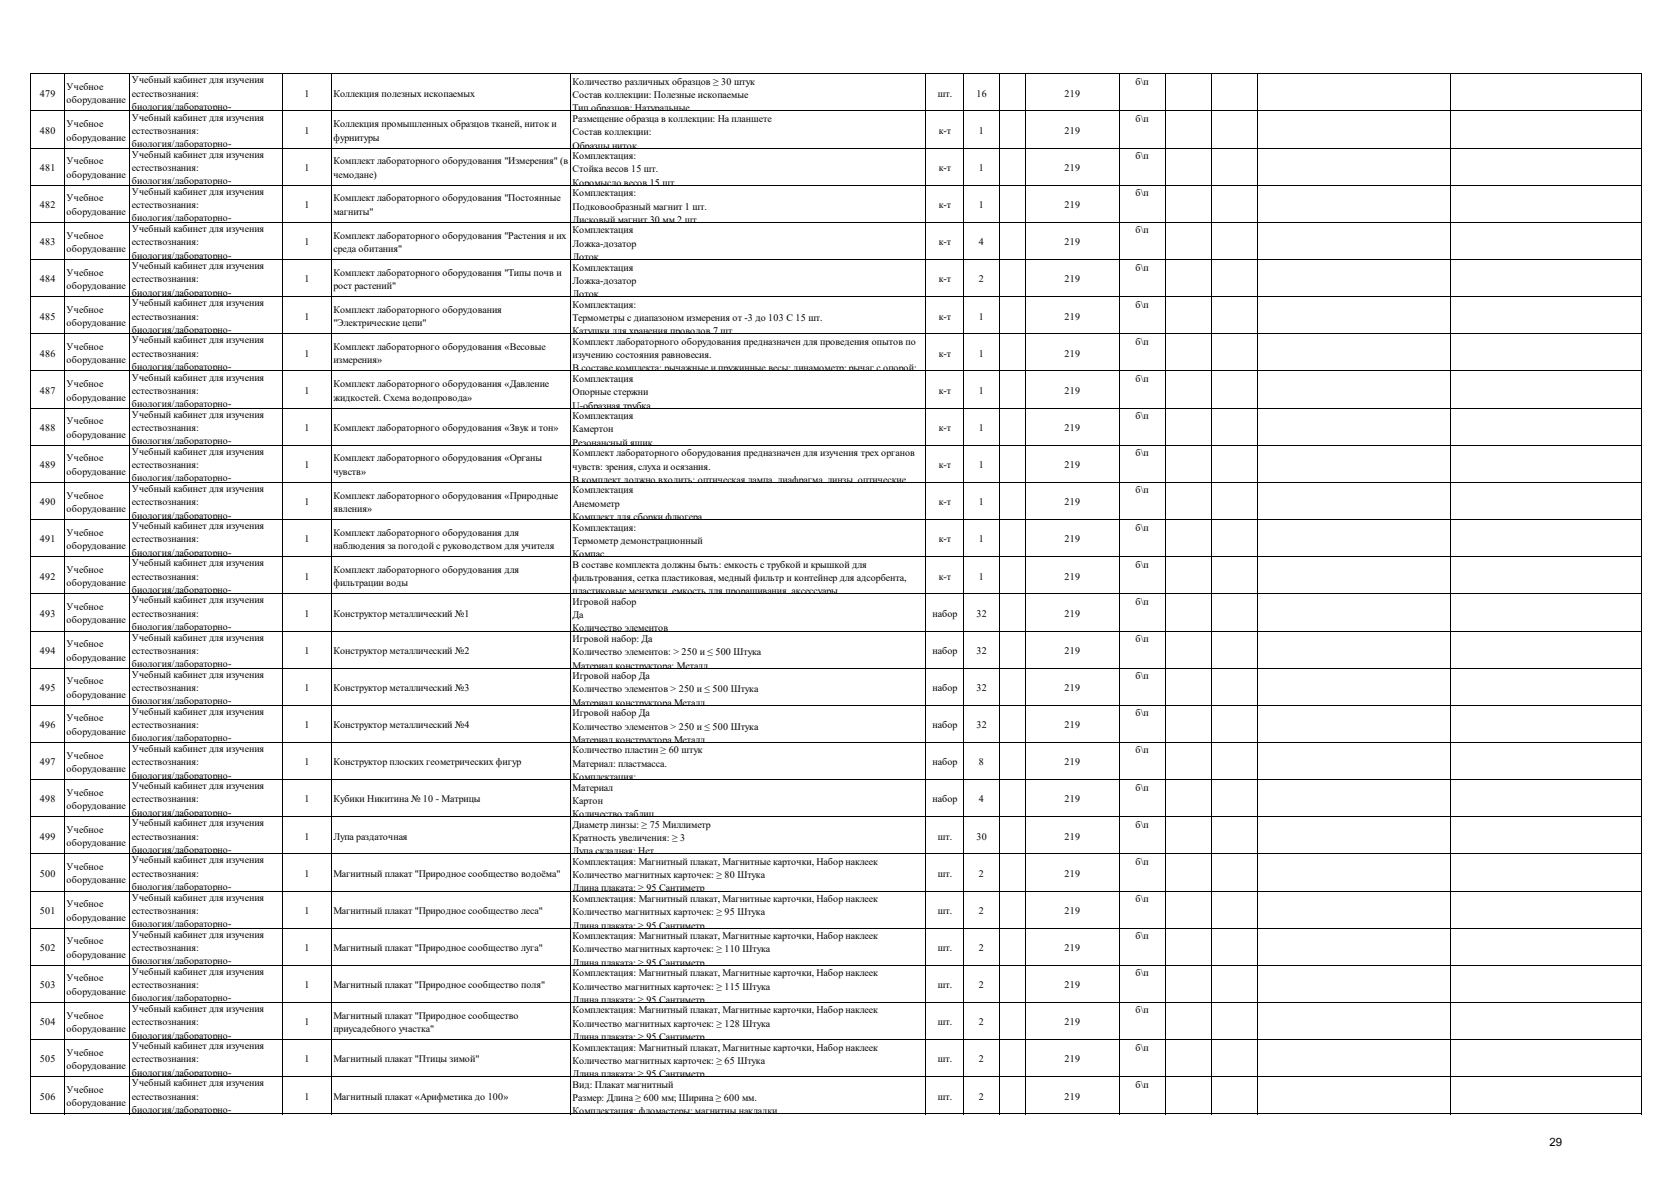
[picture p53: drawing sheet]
<svg xmlns="http://www.w3.org/2000/svg" width="297mm" height="210mm" viewBox="0 0 297 210" stroke-linecap="round" stroke-linejoin="round" font-family="sans-serif">
<defs><g id="words">
<text font-size="2" x="275.4" y="203.8">29</text>
<g font-size="1.8">
<text x="7.1" y="17.2">479</text>
<text x="11.8" y="16">Учебное</text>
<text x="23.4" y="14.8">Учебный кабинет для изучения</text>
<text x="23.4" y="17.2">естествознания:</text>
<text x="54.1" y="17.2">1</text>
<text x="59.3" y="17.2">Коллекция полезных ископаемых</text>
<text x="101.8" y="15.1">Количество различных образцов ≥ 30 штук</text>
<text x="101.8" y="17.4">Состав коллекции: Полезные ископаемые</text>
<text x="166.7" y="17.2">шт.</text>
<text x="173.6" y="17.2">16</text>
<text x="189.2" y="17.2">219</text>
<text x="201.8" y="15.1">б\п</text>
<text x="7.1" y="23.8">480</text>
<text x="11.8" y="18.4">оборудование</text>
<text x="11.8" y="22.6">Учебное</text>
<text x="23.4" y="19.6">биология/лабораторно-</text>
<text x="23.4" y="21.4">Учебный кабинет для изучения</text>
<text x="23.4" y="23.8">естествознания:</text>
<text x="54.1" y="23.8">1</text>
<text x="59.3" y="22.6">Коллекция промышленных образцов тканей, ниток и</text>
<text x="101.8" y="19.8">Тип образцов: Натуральные</text>
<text x="101.8" y="21.7">Размещение образца в коллекции: На планшете</text>
<text x="166.9" y="23.8">к-т</text>
<text x="174" y="23.8">1</text>
<text x="189.2" y="23.8">219</text>
<text x="201.8" y="21.7">б\п</text>
<text x="11.8" y="25">оборудование</text>
<text x="11.8" y="29.2">Учебное</text>
<text x="23.4" y="26.2">биология/лабораторно-</text>
<text x="23.4" y="28">Учебный кабинет для изучения</text>
<text x="59.3" y="25">фурнитуры</text>
<text x="59.3" y="29.2">Комплект лабораторного оборудования &quot;Измерения&quot; (в</text>
<text x="101.8" y="24">Состав коллекции:</text>
<text x="101.8" y="26.4">Образцы ниток</text>
<text x="101.8" y="28.3">Комплектация:</text>
<text x="201.8" y="28.3">б\п</text>
<text x="7.1" y="30.4">481</text>
<text x="11.8" y="31.6">оборудование</text>
<text x="11.8" y="35.8">Учебное</text>
<text x="23.4" y="30.4">естествознания:</text>
<text x="23.4" y="32.8">биология/лабораторно-</text>
<text x="23.4" y="34.6">Учебный кабинет для изучения</text>
<text x="54.1" y="30.4">1</text>
<text x="59.3" y="31.6">чемодане)</text>
<text x="59.3" y="35.8">Комплект лабораторного оборудования &quot;Постоянные</text>
<text x="101.8" y="30.7">Стойка весов 15 шт.</text>
<text x="101.8" y="33">Коромысло весов 15 шт</text>
<text x="101.8" y="34.9">Комплектация:</text>
<text x="166.9" y="30.4">к-т</text>
<text x="174" y="30.4">1</text>
<text x="189.2" y="30.4">219</text>
<text x="201.8" y="34.9">б\п</text>
<text x="7.1" y="37">482</text>
<text x="11.8" y="38.2">оборудование</text>
<text x="23.4" y="37">естествознания:</text>
<text x="23.4" y="39.4">биология/лабораторно-</text>
<text x="23.4" y="41.2">Учебный кабинет для изучения</text>
<text x="54.1" y="37">1</text>
<text x="59.3" y="38.2">магниты&quot;</text>
<text x="101.8" y="37.3">Подковообразный магнит 1 шт.</text>
<text x="101.8" y="39.6">Дисковый магнит 30 мм 2 шт</text>
<text x="101.8" y="41.5">Комплектация</text>
<text x="166.9" y="37">к-т</text>
<text x="174" y="37">1</text>
<text x="189.2" y="37">219</text>
<text x="201.8" y="41.5">б\п</text>
<text x="7.1" y="43.6">483</text>
<text x="11.8" y="42.4">Учебное</text>
<text x="11.8" y="44.8">оборудование</text>
<text x="23.4" y="43.6">естествознания:</text>
<text x="23.4" y="46">биология/лабораторно-</text>
<text x="23.4" y="47.8">Учебный кабинет для изучения</text>
<text x="54.1" y="43.6">1</text>
<text x="59.3" y="42.4">Комплект лабораторного оборудования &quot;Растения и их</text>
<text x="59.3" y="44.8">среда обитания&quot;</text>
<text x="101.8" y="46.2">Лоток</text>
<text x="101.8" y="43.9">Ложка-дозатор</text>
<text x="166.9" y="43.6">к-т</text>
<text x="174" y="43.6">4</text>
<text x="189.2" y="43.6">219</text>
<text x="7.1" y="50.2">484</text>
<text x="11.8" y="49">Учебное</text>
<text x="11.8" y="51.4">оборудование</text>
<text x="23.4" y="50.2">естествознания:</text>
<text x="23.4" y="52.6">биология/лабораторно-</text>
<text x="54.1" y="50.2">1</text>
<text x="59.3" y="49">Комплект лабораторного оборудования &quot;Типы почв и</text>
<text x="59.3" y="51.4">рост растений&quot;</text>
<text x="101.8" y="52.8">Лоток</text>
<text x="101.8" y="48.1">Комплектация</text>
<text x="101.8" y="50.5">Ложка-дозатор</text>
<text x="166.9" y="50.2">к-т</text>
<text x="174" y="50.2">2</text>
<text x="189.2" y="50.2">219</text>
<text x="201.8" y="48.1">б\п</text>
<text x="7.1" y="56.8">485</text>
<text x="11.8" y="55.6">Учебное</text>
<text x="11.8" y="58">оборудование</text>
<text x="23.4" y="54.4">Учебный кабинет для изучения</text>
<text x="23.4" y="56.8">естествознания:</text>
<text x="23.4" y="59.2">биология/лабораторно-</text>
<text x="54.1" y="56.8">1</text>
<text x="59.3" y="55.6">Комплект лабораторного оборудования</text>
<text x="59.3" y="58">&quot;Электрические цепи&quot;</text>
<text x="101.8" y="59.4">Катушки для хранения проводов 7 шт</text>
<text x="101.8" y="54.7">Комплектация:</text>
<text x="101.8" y="57.1">Термометры с диапазоном измерения от -3 до 103 C 15 шт.</text>
<text x="166.9" y="56.8">к-т</text>
<text x="174" y="56.8">1</text>
<text x="189.2" y="56.8">219</text>
<text x="201.8" y="54.7">б\п</text>
<text x="7.1" y="63.4">486</text>
<text x="11.8" y="62.2">Учебное</text>
<text x="11.8" y="64.6">оборудование</text>
<text x="23.4" y="61">Учебный кабинет для изучения</text>
<text x="23.4" y="63.4">естествознания:</text>
<text x="23.4" y="65.8">биология/лабораторно-</text>
<text x="54.1" y="63.4">1</text>
<text x="59.3" y="62.2">Комплект лабораторного оборудования «Весовые</text>
<text x="59.3" y="64.6">измерения»</text>
<text x="101.8" y="61.3">Комплект лабораторного оборудования предназначен для проведения опытов по</text>
<text x="101.8" y="63.7">изучению состояния равновесия.</text>
<text x="166.9" y="63.4">к-т</text>
<text x="174" y="63.4">1</text>
<text x="189.2" y="63.4">219</text>
<text x="201.8" y="61.3">б\п</text>
<text x="7.1" y="70">487</text>
<text x="11.8" y="68.8">Учебное</text>
<text x="11.8" y="71.2">оборудование</text>
<text x="23.4" y="67.7">Учебный кабинет для изучения</text>
<text x="23.4" y="70">естествознания:</text>
<text x="54.1" y="70">1</text>
<text x="59.3" y="68.8">Комплект лабораторного оборудования «Давление</text>
<text x="59.3" y="71.2">жидкостей. Схема водопровода»</text>
<text x="101.8" y="66">В составе комплекта: рычажные и пружинные весы; динамометр; рычаг с опорой;</text>
<text x="101.8" y="67.9">Комплектация</text>
<text x="101.8" y="70.3">Опорные стержни</text>
<text x="166.9" y="70">к-т</text>
<text x="174" y="70">1</text>
<text x="189.2" y="70">219</text>
<text x="201.8" y="67.9">б\п</text>
<text x="7.1" y="76.6">488</text>
<text x="11.8" y="75.4">Учебное</text>
<text x="11.8" y="77.8">оборудование</text>
<text x="23.4" y="72.4">биология/лабораторно-</text>
<text x="23.4" y="74.3">Учебный кабинет для изучения</text>
<text x="23.4" y="76.6">естествознания:</text>
<text x="54.1" y="76.6">1</text>
<text x="59.3" y="76.6">Комплект лабораторного оборудования «Звук и тон»</text>
<text x="101.8" y="72.6">U-образная трубка</text>
<text x="101.8" y="74.5">Комплектация</text>
<text x="101.8" y="76.9">Камертон</text>
<text x="166.9" y="76.6">к-т</text>
<text x="174" y="76.6">1</text>
<text x="189.2" y="76.6">219</text>
<text x="201.8" y="74.5">б\п</text>
<text x="7.1" y="83.2">489</text>
<text x="11.8" y="82">Учебное</text>
<text x="23.4" y="79">биология/лабораторно-</text>
<text x="23.4" y="80.9">Учебный кабинет для изучения</text>
<text x="23.4" y="83.2">естествознания:</text>
<text x="54.1" y="83.2">1</text>
<text x="59.3" y="82">Комплект лабораторного оборудования «Органы</text>
<text x="101.8" y="79.3">Резонансный ящик</text>
<text x="101.8" y="81.1">Комплект лабораторного оборудования предназначен для изучения трех органов</text>
<text x="101.8" y="83.5">чувств: зрения, слуха и осязания.</text>
<text x="166.9" y="83.2">к-т</text>
<text x="174" y="83.2">1</text>
<text x="189.2" y="83.2">219</text>
<text x="201.8" y="81.1">б\п</text>
<text x="7.1" y="89.8">490</text>
<text x="11.8" y="84.4">оборудование</text>
<text x="11.8" y="88.6">Учебное</text>
<text x="23.4" y="85.6">биология/лабораторно-</text>
<text x="23.4" y="87.5">Учебный кабинет для изучения</text>
<text x="23.4" y="89.8">естествознания:</text>
<text x="54.1" y="89.8">1</text>
<text x="59.3" y="84.4">чувств»</text>
<text x="59.3" y="88.7">Комплект лабораторного оборудования «Природные</text>
<text x="101.8" y="85.9">В комплект должно входить: оптическая лампа диафрагма линзы оптические</text>
<text x="101.8" y="87.7">Комплектация</text>
<text x="166.9" y="89.8">к-т</text>
<text x="174" y="89.8">1</text>
<text x="189.2" y="89.8">219</text>
<text x="201.8" y="87.7">б\п</text>
<text x="11.8" y="91">оборудование</text>
<text x="11.8" y="95.3">Учебное</text>
<text x="23.4" y="92.2">биология/лабораторно-</text>
<text x="23.4" y="94.1">Учебный кабинет для изучения</text>
<text x="59.3" y="91">явления»</text>
<text x="59.3" y="95.3">Комплект лабораторного оборудования для</text>
<text x="101.8" y="90.1">Анемометр</text>
<text x="101.8" y="92.5">Комплект для сборки флюгера</text>
<text x="101.8" y="94.3">Комплектация:</text>
<text x="201.8" y="94.3">б\п</text>
<text x="7.1" y="96.4">491</text>
<text x="11.8" y="97.6">оборудование</text>
<text x="11.8" y="101.9">Учебное</text>
<text x="23.4" y="96.4">естествознания:</text>
<text x="23.4" y="98.8">биология/лабораторно-</text>
<text x="23.4" y="100.7">Учебный кабинет для изучения</text>
<text x="54.1" y="96.4">1</text>
<text x="59.3" y="97.6">наблюдения за погодой с руководством для учителя</text>
<text x="59.3" y="101.9">Комплект лабораторного оборудования для</text>
<text x="101.8" y="96.7">Термометр демонстрационный</text>
<text x="101.8" y="99.1">Компас</text>
<text x="101.8" y="100.9">В составе комплекта должны быть: емкость с трубкой и крышкой для</text>
<text x="166.9" y="96.4">к-т</text>
<text x="174" y="96.4">1</text>
<text x="189.2" y="96.4">219</text>
<text x="201.8" y="100.9">б\п</text>
<text x="7.1" y="103">492</text>
<text x="11.8" y="104.2">оборудование</text>
<text x="23.4" y="103">естествознания:</text>
<text x="23.4" y="105.4">биология/лабораторно-</text>
<text x="23.4" y="107.3">Учебный кабинет для изучения</text>
<text x="54.1" y="103">1</text>
<text x="59.3" y="104.2">фильтрации воды</text>
<text x="101.8" y="105.7">пластиковые мензурки емкость для проращивания аксессуары</text>
<text x="101.8" y="103.3">фильтрования, сетка пластиковая, медный фильтр и контейнер для адсорбента,</text>
<text x="101.8" y="107.5">Игровой набор</text>
<text x="166.9" y="103">к-т</text>
<text x="174" y="103">1</text>
<text x="189.2" y="103">219</text>
<text x="201.8" y="107.5">б\п</text>
<text x="7.1" y="109.6">493</text>
<text x="11.8" y="108.5">Учебное</text>
<text x="11.8" y="110.8">оборудование</text>
<text x="23.4" y="109.6">естествознания:</text>
<text x="23.4" y="112">биология/лабораторно-</text>
<text x="23.4" y="113.9">Учебный кабинет для изучения</text>
<text x="54.1" y="109.6">1</text>
<text x="59.3" y="109.6">Конструктор металлический №1</text>
<text x="101.8" y="112.3">Количество элементов</text>
<text x="101.8" y="109.9">Да</text>
<text x="165.8" y="109.6">набор</text>
<text x="173.6" y="109.6">32</text>
<text x="189.2" y="109.6">219</text>
<text x="7.1" y="116.3">494</text>
<text x="11.8" y="115.1">Учебное</text>
<text x="11.8" y="117.4">оборудование</text>
<text x="23.4" y="116.3">естествознания:</text>
<text x="23.4" y="118.6">биология/лабораторно-</text>
<text x="54.1" y="116.3">1</text>
<text x="59.3" y="116.3">Конструктор металлический №2</text>
<text x="101.8" y="118.9">Материал конструктора: Металл</text>
<text x="101.8" y="114.1">Игровой набор: Да</text>
<text x="101.8" y="116.5">Количество элементов: &gt; 250 и ≤ 500 Штука</text>
<text x="165.8" y="116.3">набор</text>
<text x="173.6" y="116.3">32</text>
<text x="189.2" y="116.3">219</text>
<text x="201.8" y="114.1">б\п</text>
<text x="7.1" y="122.9">495</text>
<text x="11.8" y="121.7">Учебное</text>
<text x="11.8" y="124">оборудование</text>
<text x="23.4" y="120.5">Учебный кабинет для изучения</text>
<text x="23.4" y="122.9">естествознания:</text>
<text x="23.4" y="125.2">биология/лабораторно-</text>
<text x="54.1" y="122.9">1</text>
<text x="59.3" y="122.9">Конструктор металлический №3</text>
<text x="101.8" y="120.7">Игровой набор Да</text>
<text x="101.8" y="123.1">Количество элементов &gt; 250 и ≤ 500 Штука</text>
<text x="101.8" y="125.5">Материал конструктора Металл</text>
<text x="165.8" y="122.9">набор</text>
<text x="173.6" y="122.9">32</text>
<text x="189.2" y="122.9">219</text>
<text x="201.8" y="120.7">б\п</text>
<text x="7.1" y="129.5">496</text>
<text x="11.8" y="128.3">Учебное</text>
<text x="11.8" y="130.6">оборудование</text>
<text x="23.4" y="127.1">Учебный кабинет для изучения</text>
<text x="23.4" y="129.5">естествознания:</text>
<text x="23.4" y="131.8">биология/лабораторно-</text>
<text x="54.1" y="129.5">1</text>
<text x="59.3" y="129.5">Конструктор металлический №4</text>
<text x="101.8" y="127.3">Игровой набор Да</text>
<text x="101.8" y="129.7">Количество элементов &gt; 250 и ≤ 500 Штука</text>
<text x="165.8" y="129.5">набор</text>
<text x="173.6" y="129.5">32</text>
<text x="189.2" y="129.5">219</text>
<text x="201.8" y="127.3">б\п</text>
<text x="7.1" y="136.1">497</text>
<text x="11.8" y="134.9">Учебное</text>
<text x="11.8" y="137.2">оборудование</text>
<text x="23.4" y="133.7">Учебный кабинет для изучения</text>
<text x="23.4" y="136.1">естествознания:</text>
<text x="54.1" y="136.1">1</text>
<text x="59.3" y="136.1">Конструктор плоских геометрических фигур</text>
<text x="101.8" y="132.1">Материал конструктора Металл</text>
<text x="101.8" y="133.9">Количество пластин ≥ 60 штук</text>
<text x="101.8" y="136.3">Материал: пластмасса.</text>
<text x="165.8" y="136.1">набор</text>
<text x="174" y="136.1">8</text>
<text x="189.2" y="136.1">219</text>
<text x="201.8" y="133.9">б\п</text>
<text x="7.1" y="142.7">498</text>
<text x="11.8" y="141.5">Учебное</text>
<text x="11.8" y="143.9">оборудование</text>
<text x="23.4" y="138.4">биология/лабораторно-</text>
<text x="23.4" y="140.3">Учебный кабинет для изучения</text>
<text x="23.4" y="142.7">естествознания:</text>
<text x="54.1" y="142.7">1</text>
<text x="59.3" y="142.7">Кубики Никитина № 10 - Матрицы</text>
<text x="101.8" y="138.7">Комплектация:</text>
<text x="101.8" y="140.6">Материал</text>
<text x="101.8" y="142.9">Картон</text>
<text x="165.8" y="142.7">набор</text>
<text x="174" y="142.7">4</text>
<text x="189.2" y="142.7">219</text>
<text x="201.8" y="140.6">б\п</text>
<text x="7.1" y="149.3">499</text>
<text x="11.8" y="148.1">Учебное</text>
<text x="23.4" y="145">биология/лабораторно-</text>
<text x="23.4" y="146.9">Учебный кабинет для изучения</text>
<text x="23.4" y="149.3">естествознания:</text>
<text x="54.1" y="149.3">1</text>
<text x="59.3" y="149.3">Лупа раздаточная</text>
<text x="101.8" y="145.3">Количество таблиц</text>
<text x="101.8" y="147.2">Диаметр линзы: ≥ 75 Миллиметр</text>
<text x="101.8" y="149.5">Кратность увеличения: ≥ 3</text>
<text x="166.7" y="149.3">шт.</text>
<text x="173.6" y="149.3">30</text>
<text x="189.2" y="149.3">219</text>
<text x="201.8" y="147.2">б\п</text>
<text x="7.1" y="155.9">500</text>
<text x="11.8" y="150.5">оборудование</text>
<text x="11.8" y="154.7">Учебное</text>
<text x="23.4" y="151.6">биология/лабораторно-</text>
<text x="23.4" y="153.5">Учебный кабинет для изучения</text>
<text x="23.4" y="155.9">естествознания:</text>
<text x="54.1" y="155.9">1</text>
<text x="59.3" y="155.9">Магнитный плакат &quot;Природное сообщество водоёма&quot;</text>
<text x="101.8" y="151.9">Лупа складная: Нет</text>
<text x="101.8" y="153.8">Комплектация: Магнитный плакат, Магнитные карточки, Набор наклеек</text>
<text x="166.7" y="155.9">шт.</text>
<text x="174" y="155.9">2</text>
<text x="189.2" y="155.9">219</text>
<text x="201.8" y="153.8">б\п</text>
<text x="11.8" y="157.1">оборудование</text>
<text x="11.8" y="161.3">Учебное</text>
<text x="23.4" y="158.2">биология/лабораторно-</text>
<text x="23.4" y="160.1">Учебный кабинет для изучения</text>
<text x="101.8" y="156.1">Количество магнитных карточек: ≥ 80 Штука</text>
<text x="101.8" y="158.5">Длина плаката: ≥ 95 Сантиметр</text>
<text x="101.8" y="160.4">Комплектация: Магнитный плакат, Магнитные карточки, Набор наклеек</text>
<text x="201.8" y="160.4">б\п</text>
<text x="7.1" y="162.5">501</text>
<text x="11.8" y="163.7">оборудование</text>
<text x="11.8" y="167.9">Учебное</text>
<text x="23.4" y="162.5">естествознания:</text>
<text x="23.4" y="164.9">биология/лабораторно-</text>
<text x="23.4" y="166.7">Учебный кабинет для изучения</text>
<text x="54.1" y="162.5">1</text>
<text x="59.3" y="162.5">Магнитный плакат &quot;Природное сообщество леса&quot;</text>
<text x="101.8" y="165.1">Длина плаката: ≥ 95 Сантиметр</text>
<text x="101.8" y="162.7">Количество магнитных карточек: ≥ 95 Штука</text>
<text x="101.8" y="167">Комплектация: Магнитный плакат, Магнитные карточки, Набор наклеек</text>
<text x="166.7" y="162.5">шт.</text>
<text x="174" y="162.5">2</text>
<text x="189.2" y="162.5">219</text>
<text x="201.8" y="167">б\п</text>
<text x="7.1" y="169.1">502</text>
<text x="11.8" y="170.3">оборудование</text>
<text x="23.4" y="169.1">естествознания:</text>
<text x="23.4" y="171.5">биология/лабораторно-</text>
<text x="23.4" y="173.3">Учебный кабинет для изучения</text>
<text x="54.1" y="169.1">1</text>
<text x="59.3" y="169.1">Магнитный плакат &quot;Природное сообщество луга&quot;</text>
<text x="101.8" y="171.7">Длина плаката: ≥ 95 Сантиметр</text>
<text x="101.8" y="169.3">Количество магнитных карточек: ≥ 110 Штука</text>
<text x="101.8" y="173.6">Комплектация: Магнитный плакат, Магнитные карточки, Набор наклеек</text>
<text x="166.7" y="169.1">шт.</text>
<text x="174" y="169.1">2</text>
<text x="189.2" y="169.1">219</text>
<text x="201.8" y="173.6">б\п</text>
<text x="7.1" y="175.7">503</text>
<text x="11.8" y="174.5">Учебное</text>
<text x="11.8" y="176.9">оборудование</text>
<text x="23.4" y="175.7">естествознания:</text>
<text x="23.4" y="178.1">биология/лабораторно-</text>
<text x="23.4" y="179.9">Учебный кабинет для изучения</text>
<text x="54.1" y="175.7">1</text>
<text x="59.3" y="175.7">Магнитный плакат &quot;Природное сообщество поля&quot;</text>
<text x="101.8" y="178.3">Длина плаката: ≥ 95 Сантиметр</text>
<text x="101.8" y="175.9">Количество магнитных карточек: ≥ 115 Штука</text>
<text x="166.7" y="175.7">шт.</text>
<text x="174" y="175.7">2</text>
<text x="189.2" y="175.7">219</text>
<text x="7.1" y="182.3">504</text>
<text x="11.8" y="181.1">Учебное</text>
<text x="11.8" y="183.5">оборудование</text>
<text x="23.4" y="182.3">естествознания:</text>
<text x="23.4" y="184.7">биология/лабораторно-</text>
<text x="54.1" y="182.3">1</text>
<text x="59.3" y="181.1">Магнитный плакат &quot;Природное сообщество</text>
<text x="59.3" y="183.5">приусадебного участка&quot;</text>
<text x="101.8" y="184.9">Длина плаката: ≥ 95 Сантиметр</text>
<text x="101.8" y="180.2">Комплектация: Магнитный плакат, Магнитные карточки, Набор наклеек</text>
<text x="101.8" y="182.5">Количество магнитных карточек: ≥ 128 Штука</text>
<text x="166.7" y="182.3">шт.</text>
<text x="174" y="182.3">2</text>
<text x="189.2" y="182.3">219</text>
<text x="201.8" y="180.2">б\п</text>
<text x="7.1" y="188.9">505</text>
<text x="11.8" y="187.7">Учебное</text>
<text x="11.8" y="190.1">оборудование</text>
<text x="23.4" y="186.5">Учебный кабинет для изучения</text>
<text x="23.4" y="188.9">естествознания:</text>
<text x="23.4" y="191.3">биология/лабораторно-</text>
<text x="54.1" y="188.9">1</text>
<text x="59.3" y="188.9">Магнитный плакат &quot;Птицы зимой&quot;</text>
<text x="101.8" y="186.8">Комплектация: Магнитный плакат, Магнитные карточки, Набор наклеек</text>
<text x="101.8" y="189.1">Количество магнитных карточек: ≥ 65 Штука</text>
<text x="101.8" y="191.5">Длина плаката: ≥ 95 Сантиметр</text>
<text x="166.7" y="188.9">шт.</text>
<text x="174" y="188.9">2</text>
<text x="189.2" y="188.9">219</text>
<text x="201.8" y="186.8">б\п</text>
<text x="7.1" y="195.5">506</text>
<text x="11.8" y="194.3">Учебное</text>
<text x="11.8" y="196.7">оборудование</text>
<text x="23.4" y="193.1">Учебный кабинет для изучения</text>
<text x="23.4" y="195.5">естествознания:</text>
<text x="23.4" y="197.9">биология/лабораторно-</text>
<text x="54.1" y="195.5">1</text>
<text x="59.3" y="195.5">Магнитный плакат «Арифметика до 100»</text>
<text x="101.8" y="193.4">Вид: Плакат магнитный</text>
<text x="101.8" y="195.8">Размер: Длина ≥ 600 мм; Ширина ≥ 600 мм.</text>
<text x="166.7" y="195.5">шт.</text>
<text x="174" y="195.5">2</text>
<text x="189.2" y="195.5">219</text>
<text x="201.8" y="193.4">б\п</text>
<text x="101.8" y="198.1">Комплектация: фломастеры; магнитны накладки</text>
</g>
</g></defs>
<g fill="none" stroke="#000" stroke-width=".18">
<path d="M5.5 13v185.1M5.6 13.1h286.2M5.6 19.7h286.2M11.4 13.2v184.9M23 13.2v184.9M50.3 13.2v184.9M58.8 13.2v184.9M101.3 13.2v184.9M164.6 13.2v184.9M171.3 13.2v184.9M177.6 13.2v184.9M182.2 13.2v184.9"/>
<path d="M199 13.2v184.9M207.1 13.2v184.9M215.3 13.2v184.9M223.5 13.2v184.9M257.8 13.2v184.9M291.8 13.2v184.9M5.6 26.3h286.2M5.6 32.9h286.2M5.6 39.5h286.2M5.6 46.1h286.2M5.6 52.8h286.2M5.6 59.4h286.2"/>
<path d="M5.6 66h286.2M5.6 72.6h286.2M5.6 79.2h286.2M5.6 85.8h286.2M5.6 92.4h286.2M5.6 99h286.2M5.6 105.6h286.2M5.6 112.2h286.2M5.6 118.8h286.2M5.6 125.4h286.2M5.6 132h286.2M5.6 138.6h286.2"/>
<path d="M5.6 145.2h286.2M5.6 151.8h286.2M5.6 158.4h286.2M5.6 165h286.2M5.6 171.6h286.2M5.6 178.2h286.2M5.6 184.8h286.2M5.6 191.4h286.2M5.6 198h286.2"/>
</g>
<use href="#words"/>
</svg>
